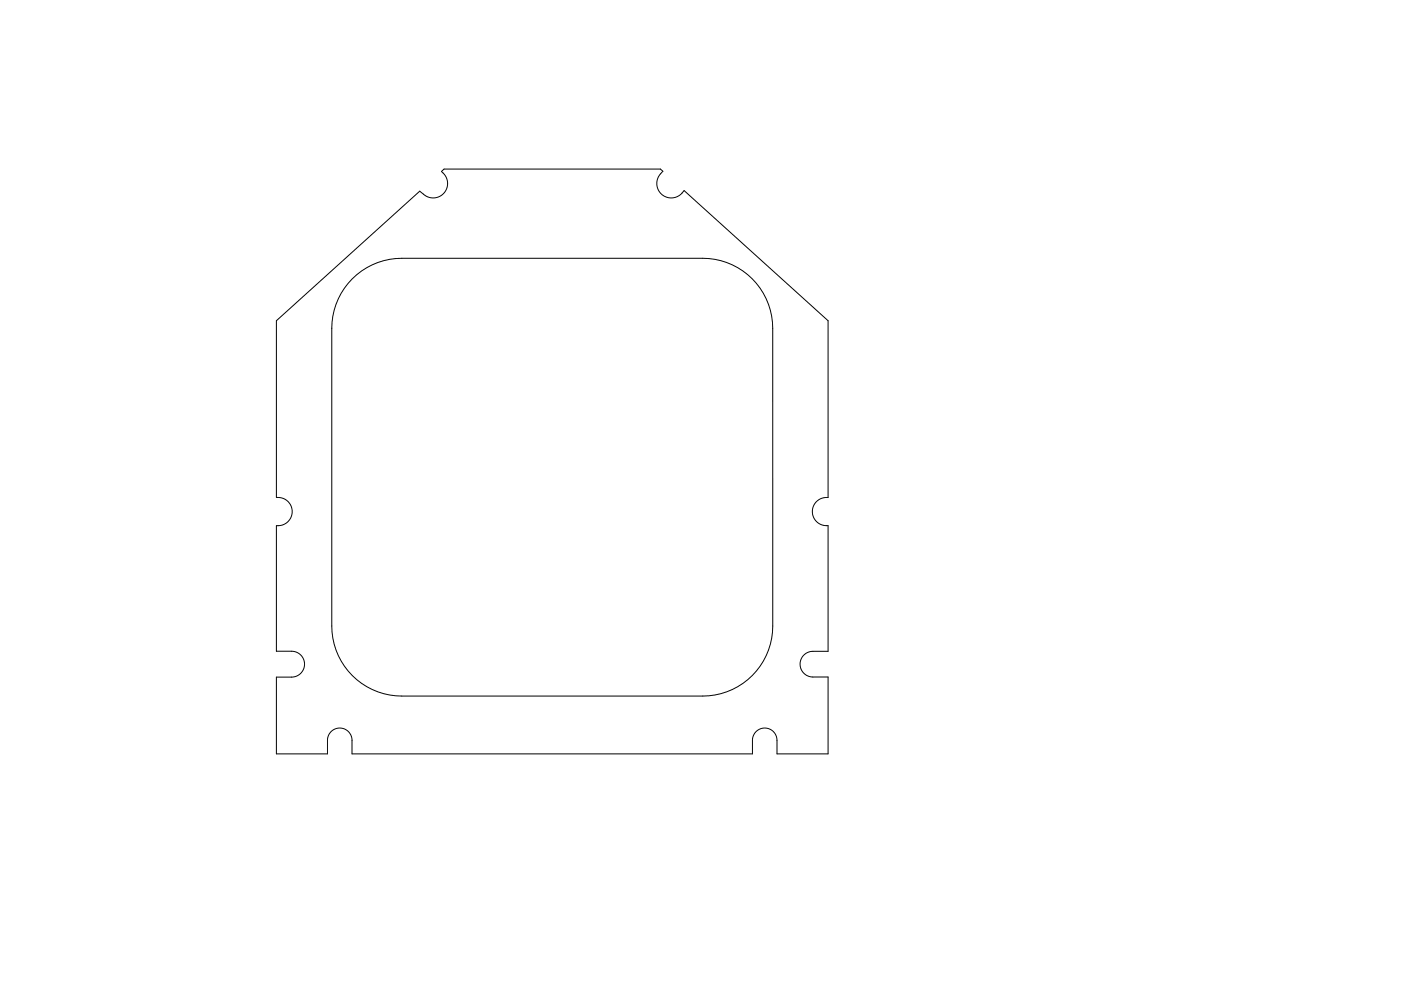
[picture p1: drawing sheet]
<svg xmlns="http://www.w3.org/2000/svg" width="420mm" height="297mm" viewBox="0 0 420 297" stroke-linecap="round" stroke-linejoin="round" font-family="sans-serif">
<path d="M127 58.2l-1.1-.9-43 38.8v53a4.3 4.3 0 0 1 4.7 4.2 4.3 4.3 0 0 1-4.7 4.3v37.6h4.5a3.9 3.9 0 0 1 3.9 3.9 3.9 3.9 0 0 1-3.9 3.9M204.5 57.9l.7-.8 43.1 39v53a4.2 4.2 0 0 0-4.7 4.2 4.2 4.2 0 0 0 4.7 4.3v37.6h-4.5M204.5 57.9a4.3 4.3 0 0 1-6.1 .3 4.3 4.3 0 0 1-.3-6.1l.7-.8-.7-.6h-64.9l-.8 .7a4.4 4.4 0 0 1 .9 6.3 4.4 4.4 0 0 1-6.3 .5M105.7 83.6a21 21 0 0 1 14.8-6.2h90.2a21 21 0 0 1 21 21l.1 89.2a21 21 0 0 1-21.1 21h-90.2a21 21 0 0 1-21-21v-89.2a21 21 0 0 1 6.2-14.8zM243.8 195.2a3.9 3.9 0 0 0-3.9 3.9 3.9 3.9 0 0 0 3.9 3.8M87.5 203h-4.6v23h15.3v-4.1a3.7 3.7 0 0 1 3.7-3.7 3.7 3.7 0 0 1 3.7 3.7M243.7 202.9h4.6v23.1h-15.3v-4.1a3.7 3.7 0 0 0-3.7-3.7 3.7 3.7 0 0 0-3.6 3.7v4.1h-120.1v-4.1" fill="none" stroke="#000" stroke-width=".3"/>
</svg>
